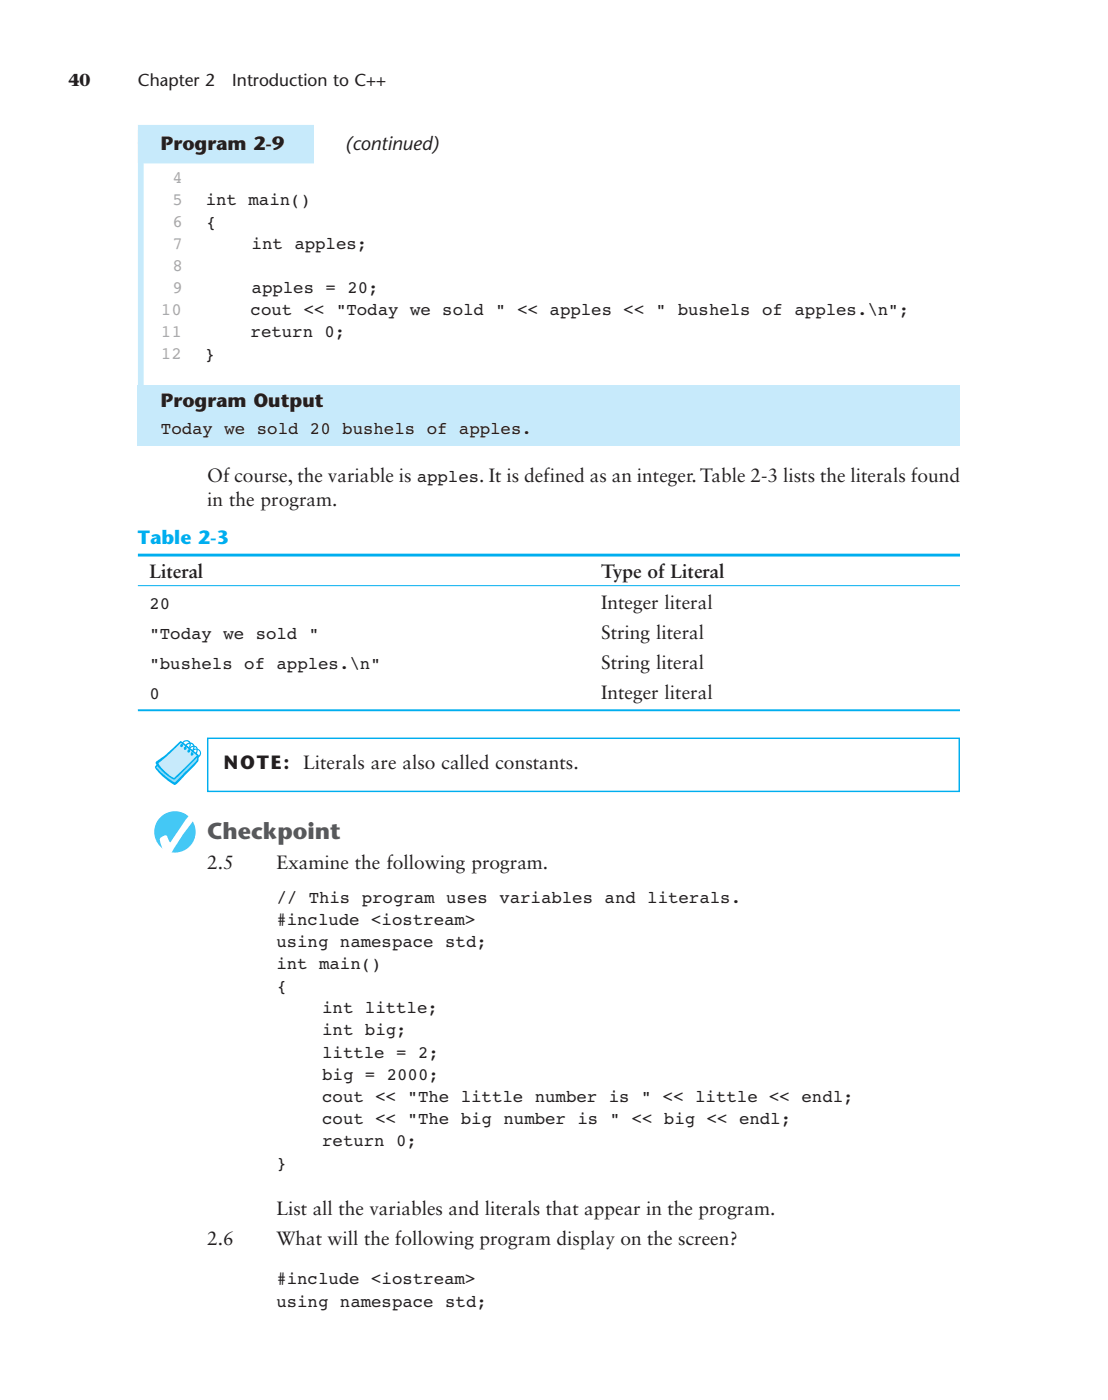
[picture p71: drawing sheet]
<svg xmlns="http://www.w3.org/2000/svg" width="203mm" height="257mm" viewBox="0 0 203 257" stroke-linecap="round" stroke-linejoin="round" font-family="sans-serif">
<defs><g id="words">
<text font-size="4.2" fill="#58595b" x="38" y="153.9">Checkpoint</text>
<g font-size="3.5" fill="#231f20">
<text x="29.5" y="27.5">Program 2-9</text>
<text x="63.4" y="27.5">(continued)</text>
<text x="29.5" y="74.6">Program Output</text>
<text x="38" y="88.3">Of course, the variable is apples. It is defined as an integer. Table 2-3 lists the literals found</text>
<text x="38" y="92.7">in the program.</text>
<text x="27.4" y="106">Literal</text>
<text x="110.2" y="106">Type of Literal</text>
<text x="110.2" y="111.6">Integer literal</text>
<text x="110.2" y="117.1">String literal</text>
<text x="110.2" y="122.6">String literal</text>
<text x="110.2" y="128.1">Integer literal</text>
<text x="41" y="141">NOTE: Literals are also called constants.</text>
<text x="38" y="159.4">2.5</text>
<text x="50.7" y="159.4">Examine the following program.</text>
<text x="50.7" y="222.8">List all the variables and literals that appear in the program.</text>
<text x="38" y="228.3">2.6</text>
<text x="50.7" y="228.3">What will the following program display on the screen?</text>
</g>
<text font-size="3.5" fill="#00aeef" x="25.3" y="99.8">Table 2-3</text>
<g font-size="3.2" fill="#231f20">
<text x="12.6" y="15.7">40</text>
<text x="25.3" y="15.7">Chapter 2</text>
<text x="42.6" y="15.7">Introduction to C++</text>
<text x="37.7" y="37.5">int main()</text>
<text x="37.7" y="41.6">{</text>
<text x="46.1" y="45.6">int apples;</text>
<text x="46.1" y="53.8">apples = 20;</text>
<text x="45.9" y="57.8">cout &lt;&lt; &quot;Today we sold &quot; &lt;&lt; apples &lt;&lt; &quot; bushels of apples.\n&quot;;</text>
<text x="37.5" y="65.9">}</text>
<text x="45.9" y="61.9">return 0;</text>
<text x="29.5" y="79.7">Today we sold 20 bushels of apples.</text>
<text x="27.4" y="111.6">20</text>
<text x="27.4" y="117.1">&quot;Today we sold &quot;</text>
<text x="27.4" y="122.6">&quot;bushels of apples.\n&quot;</text>
<text x="27.4" y="128.1">0</text>
<text x="50.7" y="165.5">// This program uses variables and literals.</text>
<text x="50.7" y="169.6">#include &lt;iostream&gt;</text>
<text x="50.7" y="173.7">using namespace std;</text>
<text x="50.7" y="177.7">int main()</text>
<text x="50.7" y="181.8">{</text>
<text x="59.1" y="185.8">int little;</text>
<text x="59.1" y="189.9">int big;</text>
<text x="59.1" y="193.9">little = 2;</text>
<text x="59.1" y="198">big = 2000;</text>
<text x="59.1" y="202">cout &lt;&lt; &quot;The little number is &quot; &lt;&lt; little &lt;&lt; endl;</text>
<text x="59.1" y="206.1">cout &lt;&lt; &quot;The big number is &quot; &lt;&lt; big &lt;&lt; endl;</text>
<text x="50.7" y="214.2">}</text>
<text x="59.1" y="210.2">return 0;</text>
<text x="50.7" y="235.5">#include &lt;iostream&gt;</text>
<text x="50.7" y="239.6">using namespace std;</text>
</g>
<g font-size="3.2" fill="#a7a9ac">
<text x="31.6" y="33.5">4</text>
<text x="31.6" y="41.6">6</text>
<text x="31.6" y="37.5">5</text>
<text x="31.6" y="45.6">7</text>
<text x="31.6" y="49.7">8</text>
<text x="31.6" y="53.8">9</text>
<text x="29.5" y="57.8">10</text>
<text x="29.5" y="61.9">11</text>
<text x="29.5" y="65.9">12</text>
</g>
</g></defs>
<path d="M25.3 70.7h150.7v11.1h-150.7z" fill="#c7eafb"/>
<path d="M25.8 23.8v49.8" fill="none" stroke="#c7eafb" stroke-width="1.1" stroke-linecap="butt"/>
<path d="M25.3 24.7h32.3" fill="none" stroke="#c7eafb" stroke-width="3.5" stroke-linecap="butt"/>
<path d="M25.3 28h32.3" fill="none" stroke="#c7eafb" stroke-width="3.9" stroke-linecap="butt"/>
<path d="M25.3 101.8h150.7" fill="none" stroke="#00aeef" stroke-width=".53"/>
<path d="M25.3 107.4h150.7" fill="none" stroke="#00aeef" stroke-width=".18"/>
<path d="M25.3 130.2h150.7" fill="none" stroke="#00aeef" stroke-width=".35"/>
<path d="M38.1 135.4h137.8v9.7h-137.8z" fill="#fff"/>
<path d="M38.1 135.4h137.8v9.7h-137.8z" fill="none" stroke="#00aeef" stroke-width=".26"/>
<path d="M28.6 139.7l1.6-1.1 3-2.7 3.2 2.5v1.1l-.2 .3a28.8 28.8 0 0 1-4.2 4.2 8.7 8.7 0 0 1-3.6-3.3 .7 .7 0 0 0 .1-.9z" fill-rule="evenodd" fill="#00aeef"/>
<path d="M28.8 140.6l.1-.1 1.1 1.1a5.3 5.3 0 0 0 2 1.3l4.1-4a1.85 1.85 0 0 1-.9 1.4l-3.2 3.2a12.3 12.3 0 0 1-3.3-2.8z" fill-rule="evenodd" fill="#8ed8f8"/>
<path d="M29 140l4.2-3.8 2.9 2.3-4.2 4.1a2 2 0 0 1-1.3-.8l-1.1-1.2z" fill-rule="evenodd" fill="#c7eafb"/>
<g fill="#00aeef">
<path d="M35.4 137.4a.89 .89 0 0 1 1.3 .3 .89 .89 0 0 1-.4 1.3l-.1-.2a.7 .7 0 0 0 .3-1.1 .7 .7 0 0 0-1.1 0l-.3 .5v-.4z" fill-rule="evenodd"/>
<path d="M35 136.9l.1-.1a.85 .85 0 0 1 1.1 .3v.8l-.2 .4-.1-.2a.72 .72 0 0 0-.3-1.2 1.16 1.16 0 0 0-1 .8v-.2z" fill-rule="evenodd"/>
<path d="M34.2 136.4a.86 .86 0 0 1 1.3 0 .86 .86 0 0 1-.2 1.3l-.1-.2a.66 .66 0 0 0 .2-.7 .66 .66 0 0 0-.7-.4l-.3 .1-.4 .6-.1-.2z" fill-rule="evenodd"/>
<path d="M33.7 135.9a.84 .84 0 0 1 1.1 .1 .84 .84 0 0 1-.1 1.1l-.1-.1a.65 .65 0 0 0-.2-1 .65 .65 0 0 0-.9 .5l-.2 .2 .1-.4z" fill-rule="evenodd"/>
<circle cx="35.2" cy="138.3" r=".29"/>
<circle cx="34.6" cy="137.7" r=".29"/>
<circle cx="33.9" cy="137.2" r=".29"/>
<circle cx="33.3" cy="136.7" r=".29"/>
</g>
<circle cx="32.1" cy="152.5" r="3.8" fill="#44c8f5"/>
<path d="M29.4 153.6l1-.4a1.16 1.16 0 0 1 .6 1l.2 .3 .1-.1 2.7-4.1a3 3 0 0 1 2.8-1.7l.1 .2a72.6 72.6 0 0 0-5.6 7.6 .98 .98 0 0 1-1.3-.3l-.5-1.3a.97 .97 0 0 1-.1-1.2z" fill="#fff"/>
<use href="#words"/>
</svg>
